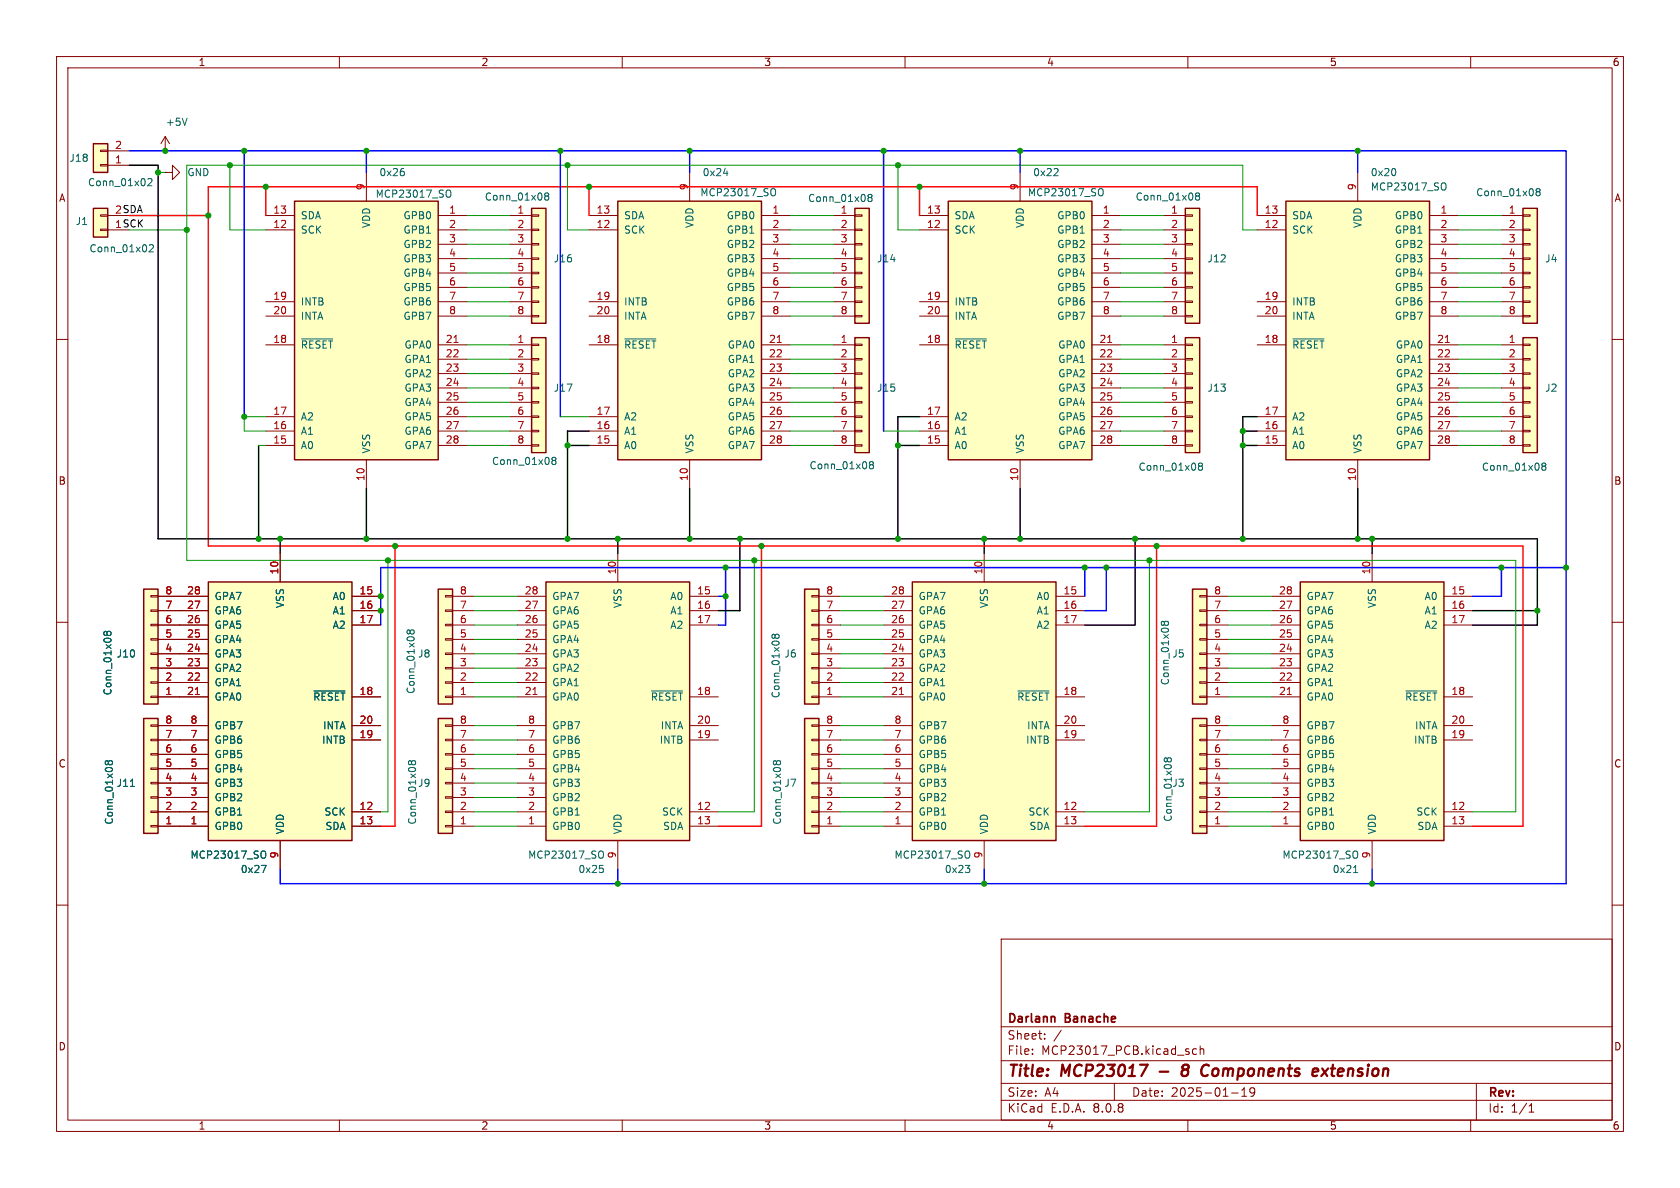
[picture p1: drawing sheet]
<svg xmlns="http://www.w3.org/2000/svg" width="297mm" height="210mm" viewBox="0 0 297 210" stroke-linecap="round" stroke-linejoin="round" font-family="sans-serif">
<defs><g id="words">
<g font-size="2.8" fill="#840000">
<text x="178" y="190.9">Title:</text>
<text x="187.7" y="190.9">MCP23017</text>
<text x="210.6" y="190.9">8</text>
<text x="214.8" y="190.9">Components</text>
<text x="235.3" y="190.9">extension</text>
</g>
<g font-size="2.1" fill="#840000">
<text x="178" y="184">Sheet:</text>
<text x="178" y="181.2">Darlann</text>
<text x="188.4" y="181.2">Banache</text>
<text x="178" y="186.7">File:</text>
<text x="184.1" y="186.7">MCP23017_PCB.kicad_sch</text>
<text x="178" y="196.9">KiCad</text>
<text x="178" y="194.1">Size:</text>
<text x="184.7" y="194.1">A4</text>
<text x="185.7" y="196.9">E.D.A.</text>
<text x="193.3" y="196.9">8.0.8</text>
<text x="200" y="194.1">Date:</text>
<text x="207" y="194.1">2025-01-19</text>
<text x="263" y="194.3">Rev:</text>
<text x="263" y="196.9">Id:</text>
<text x="267.1" y="196.9">1/1</text>
</g>
<g font-size="1.8" fill="#840000">
<text x="35" y="11.9">1</text>
<text x="85" y="11.9">2</text>
<text x="135" y="11.9">3</text>
<text x="185" y="11.9">4</text>
<text x="235" y="11.9">5</text>
<text x="285" y="11.9">6</text>
<text x="10.3" y="35.9">A</text>
<text x="285.3" y="35.9">A</text>
<text x="10.3" y="85.9">B</text>
<text x="285.3" y="85.9">B</text>
<text x="10.3" y="135.9">C</text>
<text x="285.3" y="135.9">C</text>
<text x="10.3" y="185.9">D</text>
<text x="285.3" y="185.9">D</text>
<text x="35" y="199.9">1</text>
<text x="85" y="199.9">2</text>
<text x="135" y="199.9">3</text>
<text x="185" y="199.9">4</text>
<text x="235" y="199.9">5</text>
<text x="285" y="199.9">6</text>
</g>
<g font-size="1.8" fill="#006464">
<text x="29.2" y="22.5">+5V</text>
<text x="12.2" y="28.8">J18</text>
<text x="15.5" y="33.1">Conn_01x02</text>
<text x="33" y="31.3">GND</text>
<text x="66.3" y="35.2">MCP23017_SO</text>
<text x="67" y="31.3">0x26</text>
<text x="85.6" y="35.7">Conn_01x08</text>
<text x="123.7" y="34.9">MCP23017_SO</text>
<text x="124.1" y="31.3">0x24</text>
<text x="142.8" y="35.9">Conn_01x08</text>
<text x="181.6" y="34.9">MCP23017_SO</text>
<text x="182.5" y="31.3">0x22</text>
<text x="200.7" y="35.7">Conn_01x08</text>
<text x="242.2" y="33.9">MCP23017_SO</text>
<text x="242.2" y="31.3">0x20</text>
<text x="260.9" y="34.9">Conn_01x08</text>
<text x="13.3" y="40">J1</text>
<text x="53.1" y="41.5">SCK</text>
<text x="53.1" y="39">SDA</text>
<text x="65.6" y="40.4" transform="rotate(-90 65.6 40.4)">VDD</text>
<text x="71.2" y="39">GPB0</text>
<text x="71.2" y="41.5">GPB1</text>
<text x="110.2" y="41.5">SCK</text>
<text x="110.2" y="39">SDA</text>
<text x="122.8" y="40.4" transform="rotate(-90 122.8 40.4)">VDD</text>
<text x="128.4" y="39">GPB0</text>
<text x="128.4" y="41.5">GPB1</text>
<text x="168.7" y="41.5">SCK</text>
<text x="168.7" y="39">SDA</text>
<text x="181.2" y="40.4" transform="rotate(-90 181.2 40.4)">VDD</text>
<text x="186.8" y="39">GPB0</text>
<text x="186.8" y="41.5">GPB1</text>
<text x="228.3" y="41.5">SCK</text>
<text x="228.3" y="39">SDA</text>
<text x="240.9" y="40.4" transform="rotate(-90 240.9 40.4)">VDD</text>
<text x="246.5" y="39">GPB0</text>
<text x="246.5" y="41.5">GPB1</text>
<text x="15.7" y="44.8">Conn_01x02</text>
<text x="71.2" y="44">GPB2</text>
<text x="71.2" y="46.6">GPB3</text>
<text x="97.8" y="46.6">J16</text>
<text x="128.4" y="44">GPB2</text>
<text x="128.4" y="46.6">GPB3</text>
<text x="154.9" y="46.6">J14</text>
<text x="186.8" y="44">GPB2</text>
<text x="186.8" y="46.6">GPB3</text>
<text x="213.4" y="46.6">J12</text>
<text x="246.5" y="44">GPB2</text>
<text x="246.5" y="46.6">GPB3</text>
<text x="273.1" y="46.6">J4</text>
<text x="71.2" y="49.1">GPB4</text>
<text x="71.2" y="51.7">GPB5</text>
<text x="128.4" y="49.1">GPB4</text>
<text x="128.4" y="51.7">GPB5</text>
<text x="186.8" y="49.1">GPB4</text>
<text x="186.8" y="51.7">GPB5</text>
<text x="246.5" y="49.1">GPB4</text>
<text x="246.5" y="51.7">GPB5</text>
<text x="53.1" y="54.2">INTB</text>
<text x="53.1" y="56.7">INTA</text>
<text x="71.2" y="54.2">GPB6</text>
<text x="71.2" y="56.7">GPB7</text>
<text x="110.2" y="54.2">INTB</text>
<text x="110.2" y="56.7">INTA</text>
<text x="128.4" y="54.2">GPB6</text>
<text x="128.4" y="56.7">GPB7</text>
<text x="168.7" y="54.2">INTB</text>
<text x="168.7" y="56.7">INTA</text>
<text x="186.8" y="54.2">GPB6</text>
<text x="186.8" y="56.7">GPB7</text>
<text x="228.3" y="54.2">INTB</text>
<text x="228.3" y="56.7">INTA</text>
<text x="246.5" y="54.2">GPB6</text>
<text x="246.5" y="56.7">GPB7</text>
<text x="53.1" y="61.8">~{RESET}</text>
<text x="71.4" y="61.8">GPA0</text>
<text x="71.4" y="64.4">GPA1</text>
<text x="110.2" y="61.8">~{RESET}</text>
<text x="128.6" y="61.8">GPA0</text>
<text x="128.6" y="64.4">GPA1</text>
<text x="168.7" y="61.8">~{RESET}</text>
<text x="187" y="61.8">GPA0</text>
<text x="187" y="64.4">GPA1</text>
<text x="228.3" y="61.8">~{RESET}</text>
<text x="246.7" y="61.8">GPA0</text>
<text x="246.7" y="64.4">GPA1</text>
<text x="71.4" y="66.9">GPA2</text>
<text x="71.4" y="69.4">GPA3</text>
<text x="71.4" y="72">GPA4</text>
<text x="97.8" y="69.4">J17</text>
<text x="128.6" y="66.9">GPA2</text>
<text x="128.6" y="69.4">GPA3</text>
<text x="128.6" y="72">GPA4</text>
<text x="154.9" y="69.4">J15</text>
<text x="187" y="66.9">GPA2</text>
<text x="187" y="69.4">GPA3</text>
<text x="187" y="72">GPA4</text>
<text x="213.4" y="69.4">J13</text>
<text x="246.7" y="66.9">GPA2</text>
<text x="246.7" y="69.4">GPA3</text>
<text x="246.7" y="72">GPA4</text>
<text x="273.1" y="69.4">J2</text>
<text x="53.1" y="77.1">A1</text>
<text x="53.1" y="74.5">A2</text>
<text x="71.4" y="74.5">GPA5</text>
<text x="71.4" y="77.1">GPA6</text>
<text x="110.2" y="77.1">A1</text>
<text x="110.2" y="74.5">A2</text>
<text x="128.6" y="74.5">GPA5</text>
<text x="128.6" y="77.1">GPA6</text>
<text x="168.7" y="77.1">A1</text>
<text x="168.7" y="74.5">A2</text>
<text x="187" y="74.5">GPA5</text>
<text x="187" y="77.1">GPA6</text>
<text x="228.3" y="77.1">A1</text>
<text x="228.3" y="74.5">A2</text>
<text x="246.7" y="74.5">GPA5</text>
<text x="246.7" y="77.1">GPA6</text>
<text x="53.1" y="79.6">A0</text>
<text x="65.6" y="80.3" transform="rotate(-90 65.6 80.3)">VSS</text>
<text x="71.4" y="79.6">GPA7</text>
<text x="86.9" y="82.4">Conn_01x08</text>
<text x="110.2" y="79.6">A0</text>
<text x="122.8" y="80.3" transform="rotate(-90 122.8 80.3)">VSS</text>
<text x="128.6" y="79.6">GPA7</text>
<text x="143" y="83.2">Conn_01x08</text>
<text x="168.7" y="79.6">A0</text>
<text x="181.2" y="80.3" transform="rotate(-90 181.2 80.3)">VSS</text>
<text x="187" y="79.6">GPA7</text>
<text x="201.2" y="83.4">Conn_01x08</text>
<text x="228.3" y="79.6">A0</text>
<text x="240.9" y="80.3" transform="rotate(-90 240.9 80.3)">VSS</text>
<text x="246.7" y="79.6">GPA7</text>
<text x="261.9" y="83.4">Conn_01x08</text>
<text x="37.8" y="106.3">GPA7</text>
<text x="50.4" y="107.6" transform="rotate(-90 50.4 107.6)">VSS</text>
<text x="58.7" y="106.3">A0</text>
<text x="97.5" y="106.3">GPA7</text>
<text x="110.1" y="107.6" transform="rotate(-90 110.1 107.6)">VSS</text>
<text x="118.4" y="106.3">A0</text>
<text x="162.3" y="106.3">GPA7</text>
<text x="174.9" y="107.6" transform="rotate(-90 174.9 107.6)">VSS</text>
<text x="183.2" y="106.3">A0</text>
<text x="230.9" y="106.3">GPA7</text>
<text x="243.4" y="107.6" transform="rotate(-90 243.4 107.6)">VSS</text>
<text x="251.8" y="106.3">A0</text>
<text x="37.8" y="113.9">GPA4</text>
<text x="37.8" y="111.4">GPA5</text>
<text x="37.8" y="108.8">GPA6</text>
<text x="58.7" y="108.8">A1</text>
<text x="58.7" y="111.4">A2</text>
<text x="97.5" y="113.9">GPA4</text>
<text x="97.5" y="111.4">GPA5</text>
<text x="97.5" y="108.8">GPA6</text>
<text x="118.4" y="108.8">A1</text>
<text x="118.4" y="111.4">A2</text>
<text x="162.3" y="113.9">GPA4</text>
<text x="162.3" y="111.4">GPA5</text>
<text x="162.3" y="108.8">GPA6</text>
<text x="183.2" y="108.8">A1</text>
<text x="183.2" y="111.4">A2</text>
<text x="230.9" y="113.9">GPA4</text>
<text x="230.9" y="111.4">GPA5</text>
<text x="230.9" y="108.8">GPA6</text>
<text x="251.8" y="108.8">A1</text>
<text x="251.8" y="111.4">A2</text>
<text x="20.5" y="116.4">J10</text>
<text x="37.8" y="119">GPA2</text>
<text x="37.8" y="116.4">GPA3</text>
<text x="73.8" y="116.4">J8</text>
<text x="97.5" y="119">GPA2</text>
<text x="97.5" y="116.4">GPA3</text>
<text x="138.6" y="116.4">J6</text>
<text x="162.3" y="119">GPA2</text>
<text x="162.3" y="116.4">GPA3</text>
<text x="207.2" y="116.4">J5</text>
<text x="230.9" y="119">GPA2</text>
<text x="230.9" y="116.4">GPA3</text>
<text x="19.9" y="123" transform="rotate(-90 19.9 123)">Conn_01x08</text>
<text x="37.8" y="124.1">GPA0</text>
<text x="37.8" y="121.5">GPA1</text>
<text x="55.3" y="124.1">~{RESET}</text>
<text x="73.5" y="122.8" transform="rotate(-90 73.5 122.8)">Conn_01x08</text>
<text x="97.5" y="124.1">GPA0</text>
<text x="97.5" y="121.5">GPA1</text>
<text x="115" y="124.1">~{RESET}</text>
<text x="138" y="123.5" transform="rotate(-90 138 123.5)">Conn_01x08</text>
<text x="162.3" y="124.1">GPA0</text>
<text x="162.3" y="121.5">GPA1</text>
<text x="179.7" y="124.1">~{RESET}</text>
<text x="206.9" y="121.2" transform="rotate(-90 206.9 121.2)">Conn_01x08</text>
<text x="230.9" y="124.1">GPA0</text>
<text x="230.9" y="121.5">GPA1</text>
<text x="248.3" y="124.1">~{RESET}</text>
<text x="37.8" y="131.7">GPB6</text>
<text x="37.8" y="129.1">GPB7</text>
<text x="56.8" y="131.7">INTB</text>
<text x="57" y="129.1">INTA</text>
<text x="97.5" y="131.7">GPB6</text>
<text x="97.5" y="129.1">GPB7</text>
<text x="116.5" y="131.7">INTB</text>
<text x="116.7" y="129.1">INTA</text>
<text x="162.3" y="131.7">GPB6</text>
<text x="162.3" y="129.1">GPB7</text>
<text x="181.3" y="131.7">INTB</text>
<text x="181.5" y="129.1">INTA</text>
<text x="230.9" y="131.7">GPB6</text>
<text x="230.9" y="129.1">GPB7</text>
<text x="249.9" y="131.7">INTB</text>
<text x="250.1" y="129.1">INTA</text>
<text x="37.8" y="136.8">GPB4</text>
<text x="37.8" y="134.2">GPB5</text>
<text x="97.5" y="136.8">GPB4</text>
<text x="97.5" y="134.2">GPB5</text>
<text x="162.3" y="136.8">GPB4</text>
<text x="162.3" y="134.2">GPB5</text>
<text x="230.9" y="136.8">GPB4</text>
<text x="230.9" y="134.2">GPB5</text>
<text x="20.5" y="139.3">J11</text>
<text x="37.8" y="141.8">GPB2</text>
<text x="37.8" y="139.3">GPB3</text>
<text x="73.8" y="139.3">J9</text>
<text x="97.5" y="141.8">GPB2</text>
<text x="97.5" y="139.3">GPB3</text>
<text x="138.6" y="139.3">J7</text>
<text x="162.3" y="141.8">GPB2</text>
<text x="162.3" y="139.3">GPB3</text>
<text x="207.2" y="139.3">J3</text>
<text x="230.9" y="141.8">GPB2</text>
<text x="230.9" y="139.3">GPB3</text>
<text x="20.2" y="145.9" transform="rotate(-90 20.2 145.9)">Conn_01x08</text>
<text x="37.8" y="146.9">GPB0</text>
<text x="37.8" y="144.4">GPB1</text>
<text x="50.4" y="147.6" transform="rotate(-90 50.4 147.6)">VDD</text>
<text x="57.3" y="144.4">SCK</text>
<text x="57.4" y="146.9">SDA</text>
<text x="73.8" y="145.9" transform="rotate(-90 73.8 145.9)">Conn_01x08</text>
<text x="97.5" y="146.9">GPB0</text>
<text x="97.5" y="144.4">GPB1</text>
<text x="110.1" y="147.6" transform="rotate(-90 110.1 147.6)">VDD</text>
<text x="117" y="144.4">SCK</text>
<text x="117.1" y="146.9">SDA</text>
<text x="138.3" y="145.9" transform="rotate(-90 138.3 145.9)">Conn_01x08</text>
<text x="162.3" y="146.9">GPB0</text>
<text x="162.3" y="144.4">GPB1</text>
<text x="174.9" y="147.6" transform="rotate(-90 174.9 147.6)">VDD</text>
<text x="181.7" y="144.4">SCK</text>
<text x="181.9" y="146.9">SDA</text>
<text x="207.4" y="145.4" transform="rotate(-90 207.4 145.4)">Conn_01x08</text>
<text x="230.9" y="146.9">GPB0</text>
<text x="230.9" y="144.4">GPB1</text>
<text x="243.4" y="147.6" transform="rotate(-90 243.4 147.6)">VDD</text>
<text x="250.3" y="144.4">SCK</text>
<text x="250.5" y="146.9">SDA</text>
<text x="33.6" y="152">MCP23017_SO</text>
<text x="42.5" y="154.5">0x27</text>
<text x="93.3" y="152">MCP23017_SO</text>
<text x="102.2" y="154.5">0x25</text>
<text x="158" y="152">MCP23017_SO</text>
<text x="166.9" y="154.5">0x23</text>
<text x="226.6" y="152">MCP23017_SO</text>
<text x="235.5" y="154.5">0x21</text>
</g>
<g font-size="1.8" fill="#a90000">
<text x="20.2" y="29">1</text>
<text x="20.2" y="26.4">2</text>
<text x="64.5" y="33.7" transform="rotate(-90 64.5 33.7)">9</text>
<text x="121.7" y="33.7" transform="rotate(-90 121.7 33.7)">9</text>
<text x="180.1" y="33.7" transform="rotate(-90 180.1 33.7)">9</text>
<text x="239.8" y="33.7" transform="rotate(-90 239.8 33.7)">9</text>
<text x="48.2" y="40.4">12</text>
<text x="48.2" y="37.8">13</text>
<text x="79.3" y="37.8">1</text>
<text x="79.3" y="40.4">2</text>
<text x="91.4" y="37.8">1</text>
<text x="91.4" y="40.4">2</text>
<text x="105.4" y="40.4">12</text>
<text x="105.4" y="37.8">13</text>
<text x="136.5" y="37.8">1</text>
<text x="136.5" y="40.4">2</text>
<text x="148.5" y="37.8">1</text>
<text x="148.5" y="40.4">2</text>
<text x="163.8" y="40.4">12</text>
<text x="163.8" y="37.8">13</text>
<text x="194.9" y="37.8">1</text>
<text x="194.9" y="40.4">2</text>
<text x="206.9" y="37.8">1</text>
<text x="206.9" y="40.4">2</text>
<text x="223.5" y="40.4">12</text>
<text x="223.5" y="37.8">13</text>
<text x="254.6" y="37.8">1</text>
<text x="254.6" y="40.4">2</text>
<text x="266.6" y="37.8">1</text>
<text x="266.6" y="40.4">2</text>
<text x="79.3" y="42.9">3</text>
<text x="79.3" y="45.5">4</text>
<text x="91.4" y="42.9">3</text>
<text x="91.4" y="45.5">4</text>
<text x="136.5" y="42.9">3</text>
<text x="136.5" y="45.5">4</text>
<text x="148.5" y="42.9">3</text>
<text x="148.5" y="45.5">4</text>
<text x="194.9" y="42.9">3</text>
<text x="194.9" y="45.5">4</text>
<text x="206.9" y="42.9">3</text>
<text x="206.9" y="45.5">4</text>
<text x="254.6" y="42.9">3</text>
<text x="254.6" y="45.5">4</text>
<text x="266.6" y="42.9">3</text>
<text x="266.6" y="45.5">4</text>
<text x="48.2" y="53.1">19</text>
<text x="79.3" y="48">5</text>
<text x="79.3" y="50.5">6</text>
<text x="79.3" y="53.1">7</text>
<text x="91.4" y="48">5</text>
<text x="91.4" y="50.5">6</text>
<text x="91.4" y="53.1">7</text>
<text x="105.4" y="53.1">19</text>
<text x="136.5" y="48">5</text>
<text x="136.5" y="50.5">6</text>
<text x="136.5" y="53.1">7</text>
<text x="148.5" y="48">5</text>
<text x="148.5" y="50.5">6</text>
<text x="148.5" y="53.1">7</text>
<text x="163.8" y="53.1">19</text>
<text x="194.9" y="48">5</text>
<text x="194.9" y="50.5">6</text>
<text x="194.9" y="53.1">7</text>
<text x="206.9" y="48">5</text>
<text x="206.9" y="50.5">6</text>
<text x="206.9" y="53.1">7</text>
<text x="223.5" y="53.1">19</text>
<text x="254.6" y="48">5</text>
<text x="254.6" y="50.5">6</text>
<text x="254.6" y="53.1">7</text>
<text x="266.6" y="48">5</text>
<text x="266.6" y="50.5">6</text>
<text x="266.6" y="53.1">7</text>
<text x="48.2" y="55.6">20</text>
<text x="79.3" y="55.6">8</text>
<text x="91.4" y="55.6">8</text>
<text x="105.4" y="55.6">20</text>
<text x="136.5" y="55.6">8</text>
<text x="148.5" y="55.6">8</text>
<text x="163.8" y="55.6">20</text>
<text x="194.9" y="55.6">8</text>
<text x="206.9" y="55.6">8</text>
<text x="223.5" y="55.6">20</text>
<text x="254.6" y="55.6">8</text>
<text x="266.6" y="55.6">8</text>
<text x="48.2" y="60.7">18</text>
<text x="78.7" y="60.7">21</text>
<text x="78.7" y="63.2">22</text>
<text x="78.7" y="65.8">23</text>
<text x="91.4" y="60.7">1</text>
<text x="91.4" y="63.2">2</text>
<text x="91.4" y="65.8">3</text>
<text x="105.4" y="60.7">18</text>
<text x="135.8" y="60.7">21</text>
<text x="135.8" y="63.2">22</text>
<text x="135.8" y="65.8">23</text>
<text x="148.5" y="60.7">1</text>
<text x="148.5" y="63.2">2</text>
<text x="148.5" y="65.8">3</text>
<text x="163.8" y="60.7">18</text>
<text x="194.3" y="60.7">21</text>
<text x="194.3" y="63.2">22</text>
<text x="194.3" y="65.8">23</text>
<text x="206.9" y="60.7">1</text>
<text x="206.9" y="63.2">2</text>
<text x="206.9" y="65.8">3</text>
<text x="223.5" y="60.7">18</text>
<text x="254" y="60.7">21</text>
<text x="254" y="63.2">22</text>
<text x="254" y="65.8">23</text>
<text x="266.6" y="60.7">1</text>
<text x="266.6" y="63.2">2</text>
<text x="266.6" y="65.8">3</text>
<text x="78.7" y="68.3">24</text>
<text x="78.7" y="70.9">25</text>
<text x="91.4" y="68.3">4</text>
<text x="91.4" y="70.9">5</text>
<text x="135.8" y="68.3">24</text>
<text x="135.8" y="70.9">25</text>
<text x="148.5" y="68.3">4</text>
<text x="148.5" y="70.9">5</text>
<text x="194.3" y="68.3">24</text>
<text x="194.3" y="70.9">25</text>
<text x="206.9" y="68.3">4</text>
<text x="206.9" y="70.9">5</text>
<text x="254" y="68.3">24</text>
<text x="254" y="70.9">25</text>
<text x="266.6" y="68.3">4</text>
<text x="266.6" y="70.9">5</text>
<text x="48.2" y="75.9">16</text>
<text x="48.2" y="73.4">17</text>
<text x="78.7" y="73.4">26</text>
<text x="78.7" y="75.9">27</text>
<text x="91.4" y="73.4">6</text>
<text x="91.4" y="75.9">7</text>
<text x="105.4" y="75.9">16</text>
<text x="105.4" y="73.4">17</text>
<text x="135.8" y="73.4">26</text>
<text x="135.8" y="75.9">27</text>
<text x="148.5" y="73.4">6</text>
<text x="148.5" y="75.9">7</text>
<text x="163.8" y="75.9">16</text>
<text x="163.8" y="73.4">17</text>
<text x="194.3" y="73.4">26</text>
<text x="194.3" y="75.9">27</text>
<text x="206.9" y="73.4">6</text>
<text x="206.9" y="75.9">7</text>
<text x="223.5" y="75.9">16</text>
<text x="223.5" y="73.4">17</text>
<text x="254" y="73.4">26</text>
<text x="254" y="75.9">27</text>
<text x="266.6" y="73.4">6</text>
<text x="266.6" y="75.9">7</text>
<text x="48.2" y="78.5">15</text>
<text x="78.7" y="78.5">28</text>
<text x="91.4" y="78.5">8</text>
<text x="105.4" y="78.5">15</text>
<text x="135.8" y="78.5">28</text>
<text x="148.5" y="78.5">8</text>
<text x="163.8" y="78.5">15</text>
<text x="194.3" y="78.5">28</text>
<text x="206.9" y="78.5">8</text>
<text x="223.5" y="78.5">15</text>
<text x="254" y="78.5">28</text>
<text x="266.6" y="78.5">8</text>
<text x="64.5" y="85.1" transform="rotate(-90 64.5 85.1)">10</text>
<text x="121.7" y="85.1" transform="rotate(-90 121.7 85.1)">10</text>
<text x="180.1" y="85.1" transform="rotate(-90 180.1 85.1)">10</text>
<text x="239.8" y="85.1" transform="rotate(-90 239.8 85.1)">10</text>
<text x="49.3" y="101.6" transform="rotate(-90 49.3 101.6)">10</text>
<text x="109" y="101.6" transform="rotate(-90 109 101.6)">10</text>
<text x="173.7" y="101.6" transform="rotate(-90 173.7 101.6)">10</text>
<text x="242.3" y="101.6" transform="rotate(-90 242.3 101.6)">10</text>
<text x="29.1" y="107.7">7</text>
<text x="29.1" y="105.2">8</text>
<text x="33" y="107.7">27</text>
<text x="33" y="105.2">28</text>
<text x="63.5" y="105.2">15</text>
<text x="63.5" y="107.7">16</text>
<text x="81.2" y="107.7">7</text>
<text x="81.2" y="105.2">8</text>
<text x="92.7" y="107.7">27</text>
<text x="92.7" y="105.2">28</text>
<text x="123.1" y="105.2">15</text>
<text x="123.1" y="107.7">16</text>
<text x="146" y="107.7">7</text>
<text x="146" y="105.2">8</text>
<text x="157.4" y="107.7">27</text>
<text x="157.4" y="105.2">28</text>
<text x="187.9" y="105.2">15</text>
<text x="187.9" y="107.7">16</text>
<text x="214.6" y="107.7">7</text>
<text x="214.6" y="105.2">8</text>
<text x="226" y="107.7">27</text>
<text x="226" y="105.2">28</text>
<text x="256.5" y="105.2">15</text>
<text x="256.5" y="107.7">16</text>
<text x="29.1" y="112.8">5</text>
<text x="29.1" y="110.2">6</text>
<text x="33" y="112.8">25</text>
<text x="33" y="110.2">26</text>
<text x="63.5" y="110.2">17</text>
<text x="81.2" y="112.8">5</text>
<text x="81.2" y="110.2">6</text>
<text x="92.7" y="112.8">25</text>
<text x="92.7" y="110.2">26</text>
<text x="123.1" y="110.2">17</text>
<text x="146" y="112.8">5</text>
<text x="146" y="110.2">6</text>
<text x="157.4" y="112.8">25</text>
<text x="157.4" y="110.2">26</text>
<text x="187.9" y="110.2">17</text>
<text x="214.6" y="112.8">5</text>
<text x="214.6" y="110.2">6</text>
<text x="226" y="112.8">25</text>
<text x="226" y="110.2">26</text>
<text x="256.5" y="110.2">17</text>
<text x="29.1" y="117.9">3</text>
<text x="29.1" y="115.3">4</text>
<text x="33" y="117.9">23</text>
<text x="33" y="115.3">24</text>
<text x="81.2" y="117.9">3</text>
<text x="81.2" y="115.3">4</text>
<text x="92.7" y="117.9">23</text>
<text x="92.7" y="115.3">24</text>
<text x="146" y="117.9">3</text>
<text x="146" y="115.3">4</text>
<text x="157.4" y="117.9">23</text>
<text x="157.4" y="115.3">24</text>
<text x="214.6" y="117.9">3</text>
<text x="214.6" y="115.3">4</text>
<text x="226" y="117.9">23</text>
<text x="226" y="115.3">24</text>
<text x="29.1" y="122.9">1</text>
<text x="29.1" y="120.4">2</text>
<text x="33" y="122.9">21</text>
<text x="33" y="120.4">22</text>
<text x="63.5" y="122.9">18</text>
<text x="81.2" y="122.9">1</text>
<text x="81.2" y="120.4">2</text>
<text x="92.7" y="122.9">21</text>
<text x="92.7" y="120.4">22</text>
<text x="123.1" y="122.9">18</text>
<text x="146" y="122.9">1</text>
<text x="146" y="120.4">2</text>
<text x="157.4" y="122.9">21</text>
<text x="157.4" y="120.4">22</text>
<text x="187.9" y="122.9">18</text>
<text x="214.6" y="122.9">1</text>
<text x="214.6" y="120.4">2</text>
<text x="226" y="122.9">21</text>
<text x="226" y="120.4">22</text>
<text x="256.5" y="122.9">18</text>
<text x="29.1" y="130.6">7</text>
<text x="29.1" y="128">8</text>
<text x="33.6" y="130.6">7</text>
<text x="33.6" y="128">8</text>
<text x="63.5" y="130.6">19</text>
<text x="63.5" y="128">20</text>
<text x="81.2" y="130.6">7</text>
<text x="81.2" y="128">8</text>
<text x="93.3" y="130.6">7</text>
<text x="93.3" y="128">8</text>
<text x="123.1" y="130.6">19</text>
<text x="123.1" y="128">20</text>
<text x="146" y="130.6">7</text>
<text x="146" y="128">8</text>
<text x="158" y="130.6">7</text>
<text x="158" y="128">8</text>
<text x="187.9" y="130.6">19</text>
<text x="187.9" y="128">20</text>
<text x="214.6" y="130.6">7</text>
<text x="214.6" y="128">8</text>
<text x="226.6" y="130.6">7</text>
<text x="226.6" y="128">8</text>
<text x="256.5" y="130.6">19</text>
<text x="256.5" y="128">20</text>
<text x="29.1" y="135.6">5</text>
<text x="29.1" y="133.1">6</text>
<text x="33.6" y="135.6">5</text>
<text x="33.6" y="133.1">6</text>
<text x="81.2" y="135.6">5</text>
<text x="81.2" y="133.1">6</text>
<text x="93.3" y="135.6">5</text>
<text x="93.3" y="133.1">6</text>
<text x="146" y="135.6">5</text>
<text x="146" y="133.1">6</text>
<text x="158" y="135.6">5</text>
<text x="158" y="133.1">6</text>
<text x="214.6" y="135.6">5</text>
<text x="214.6" y="133.1">6</text>
<text x="226.6" y="135.6">5</text>
<text x="226.6" y="133.1">6</text>
<text x="29.1" y="143.3">2</text>
<text x="29.1" y="140.7">3</text>
<text x="29.1" y="138.2">4</text>
<text x="33.6" y="143.3">2</text>
<text x="33.6" y="140.7">3</text>
<text x="33.6" y="138.2">4</text>
<text x="63.5" y="143.3">12</text>
<text x="81.2" y="143.3">2</text>
<text x="81.2" y="140.7">3</text>
<text x="81.2" y="138.2">4</text>
<text x="93.3" y="143.3">2</text>
<text x="93.3" y="140.7">3</text>
<text x="93.3" y="138.2">4</text>
<text x="123.1" y="143.3">12</text>
<text x="146" y="143.3">2</text>
<text x="146" y="140.7">3</text>
<text x="146" y="138.2">4</text>
<text x="158" y="143.3">2</text>
<text x="158" y="140.7">3</text>
<text x="158" y="138.2">4</text>
<text x="187.9" y="143.3">12</text>
<text x="214.6" y="143.3">2</text>
<text x="214.6" y="140.7">3</text>
<text x="214.6" y="138.2">4</text>
<text x="226.6" y="143.3">2</text>
<text x="226.6" y="140.7">3</text>
<text x="226.6" y="138.2">4</text>
<text x="256.5" y="143.3">12</text>
<text x="29.1" y="145.8">1</text>
<text x="33.6" y="145.8">1</text>
<text x="63.5" y="145.8">13</text>
<text x="81.2" y="145.8">1</text>
<text x="93.3" y="145.8">1</text>
<text x="123.1" y="145.8">13</text>
<text x="146" y="145.8">1</text>
<text x="158" y="145.8">1</text>
<text x="187.9" y="145.8">13</text>
<text x="214.6" y="145.8">1</text>
<text x="226.6" y="145.8">1</text>
<text x="256.5" y="145.8">13</text>
<text x="49.3" y="151.8" transform="rotate(-90 49.3 151.8)">9</text>
<text x="109" y="151.8" transform="rotate(-90 109 151.8)">9</text>
<text x="173.7" y="151.8" transform="rotate(-90 173.7 151.8)">9</text>
<text x="242.3" y="151.8" transform="rotate(-90 242.3 151.8)">9</text>
</g>
<g font-size="1.8" fill="#0f0f0f">
<text x="20.2" y="40.4">1 SCK</text>
<text x="20.2" y="37.8">2 SDA</text>
</g>
</g></defs>
<g fill="none" stroke="#840000" stroke-width=".18">
<path d="M10 10h277v190h-277zM12 12h273v186h-273zM60 10v2M110 10v2M160 10v2M210 10v2M260 10v2M10 60h2M285 60h2M10 110h2M285 110h2M10 160h2"/>
<path d="M177 166h108v32h-108zM285 160h2M60 198v2M110 198v2M160 198v2M177 194.5h108M177 191.5h108M177 187.5h108M177 181.5h108M182.5 186.3v.1M182.5 185.5v.1M184.7 183.6v.1"/>
<path d="M184.7 182.8v.1M187.6 182.1l-1.3 2M197 191.5v3M210 198v2M211.5 185.5l-.4-.1-.3 .3v.4l.2 .2h.5M212.2 185.5l.2-.1 .3 .1 .1 .9M212.2 184.9v1.5M217.7 193.2h1.2M219.5 193.8h.9M219.5 192.7l.5-.4v1.5M221 192.4v.5l.1 .3h.4l.3-.3M221.7 192.4a.99 .99 0 0 1-.3 1.4h-.3"/>
<path d="M260 198v2M261 191.5v6.5M270.3 196.6h.9M270.3 195.5l.4-.4v1.5"/>
</g>
<path d="M205 189.4h1.5M209.3 189.1a.65 .65 0 0 0-.3 1 .66 .66 0 0 0 .9-.1M209.3 189.1h.4M209.7 189.1l.2 .1M209.8 188.2a.66 .66 0 0 0-.8 .4l.1 .3 .2 .2M209.9 189l-.2 .1M213.2 188.2l.5 .2M213.5 190l-.4 .2M232.8 188.9l.2 .1v.4l-.9 .1M233.8 188.9l.8 1.3M234.8 188.9l-1.2 1.3" fill="none" stroke="#840000" stroke-width=".4"/>
<path d="M186.3 179.7l.2 .2v.8" fill="none" stroke="#840000" stroke-width=".3"/>
<path d="M209.5 36.8h2.6v20.4h-2.6z" fill="#ffffc2"/>
<g fill="none" stroke="#840000" stroke-width=".18">
<path d="M205.7 38.1h3.8M209.5 38h1.3v.2h-1.3zM205.7 40.6h3.8M205.7 43.2h3.8M205.7 45.7h3.8M205.7 48.3h3.8M205.7 50.8h3.8M205.7 53.3h3.8M205.7 55.9h3.8M209.5 55.8h1.3v.2h-1.3zM209.5 53.2h1.3v.3h-1.3zM209.5 50.7h1.3v.2h-1.3z"/>
<path d="M209.5 48.1h1.3v.3h-1.3zM209.5 45.6h1.3v.2h-1.3zM209.5 43.1h1.3v.2h-1.3zM209.5 40.5h1.3v.3h-1.3z"/>
</g>
<path d="M209.5 36.8h2.6v20.4h-2.6z" fill="none" stroke="#840000" stroke-width=".25"/>
<path d="M211.6 34.7l-.2-.3 .2-.3h.2l.3 .2-.3 .4M211.6 34.7l-.2 .2v.4l.2 .1 .4-.1 .1-.2v-.2l-.3-.2M211.6 34.7h.2" fill="none" stroke="#006464" stroke-width=".18"/>
<path d="M209.5 59.7h2.6v20.3h-2.6z" fill="#ffffc2"/>
<g fill="none" stroke="#840000" stroke-width=".18">
<path d="M205.7 61h3.8M205.7 63.5h3.8M205.7 66h3.8M205.7 68.6h3.8M205.7 71.1h3.8M205.7 73.7h3.8M205.7 76.2h3.8M205.7 78.7h3.8M209.5 78.6h1.3v.3h-1.3zM209.5 76.1h1.3v.2h-1.3zM209.5 73.5h1.3v.3h-1.3zM209.5 71h1.3v.2h-1.3z"/>
<path d="M209.5 68.5h1.3v.2h-1.3zM209.5 65.9h1.3v.3h-1.3zM209.5 63.4h1.3v.2h-1.3zM209.5 60.8h1.3v.3h-1.3z"/>
</g>
<path d="M209.5 59.7h2.6v20.3h-2.6z" fill="none" stroke="#840000" stroke-width=".25"/>
<path d="M212.1 82.4l-.2-.2 .2-.3h.2l.3 .2-.3 .3M212.1 82.4l-.2 .2v.4l.2 .1h.4l.1-.2v-.3l-.3-.2M212.1 82.4h.2" fill="none" stroke="#006464" stroke-width=".18"/>
<path d="M227.3 35.6h25.4v45.7h-25.4z" fill="#ffffc2"/>
<path d="M227.3 35.6h25.4v45.7h-25.4z" fill="none" stroke="#840000" stroke-width=".25"/>
<g fill="none" stroke="#840000" stroke-width=".18">
<path d="M222.2 38.1h5.1M240 30.5v5.1M252.7 38.1h5.1M222.2 40.6h5.1M222.2 53.3h5.1M222.2 55.9h5.1M252.7 40.6h5.1M252.7 53.3h5.1M252.7 55.9h5.1M252.7 43.2h5.1M252.7 45.7h5.1M252.7 48.3h5.1"/>
<path d="M252.7 50.8h5.1M222.2 78.7h5.1M222.2 76.2h5.1M222.2 73.7h5.1M222.2 61h5.1M252.7 78.7h5.1M252.7 76.2h5.1M252.7 73.7h5.1M252.7 61h5.1M252.7 63.5h5.1M252.7 66h5.1M252.7 68.6h5.1"/>
<path d="M252.7 71.1h5.1M240 81.3v5.1"/>
</g>
<path d="M246.6 29.9l.2 .4-.2 .7M255.1 32.3a.43 .43 0 0 1 .5 .5v.4a.43 .43 0 0 1-.5 .4M228.6 59.9h5.5" fill="none" stroke="#006464" stroke-width=".18"/>
<path d="M255.5 60.5h.7" fill="none" stroke="#a90000" stroke-width=".18"/>
<path d="M161.3 102.9h25.4v45.7h-25.4z" fill="#ffffc2"/>
<path d="M161.3 102.9h25.4v45.7h-25.4z" fill="none" stroke="#840000" stroke-width=".25"/>
<g fill="none" stroke="#840000" stroke-width=".18">
<path d="M174 97.8v5.1M156.2 105.4h5.1M156.2 108h5.1M156.2 110.5h5.1M156.2 118.1h5.1M156.2 115.6h5.1M156.2 113h5.1M186.7 105.4h5.1M186.7 108h5.1M186.7 110.5h5.1M156.2 123.2h5.1M156.2 130.8h5.1"/>
<path d="M156.2 128.3h5.1M156.2 120.7h5.1M156.2 138.4h5.1M156.2 135.9h5.1M156.2 133.4h5.1M186.7 123.2h5.1M186.7 130.8h5.1M186.7 128.3h5.1M156.2 146.1h5.1M156.2 143.5h5.1M156.2 141h5.1M174 148.6v5.1"/>
<path d="M186.7 146.1h5.1M186.7 143.5h5.1"/>
</g>
<path d="M180 122.1h5.4M170.7 153h.7l-.4 .5M170.9 150.4a.43 .43 0 0 1 .5 .5v.4a.43 .43 0 0 1-.5 .4M171.2 153.5l.2 .2v.3l-.2 .2" fill="none" stroke="#006464" stroke-width=".18"/>
<path d="M159 122.8h.7" fill="none" stroke="#a90000" stroke-width=".18"/>
<path d="M142.2 127h2.6v20.3h-2.6z" fill="#ffffc2"/>
<g fill="none" stroke="#840000" stroke-width=".18">
<path d="M143.5 128.1h1.3v.3h-1.3zM143.5 130.7h1.3v.2h-1.3zM143.5 133.2h1.3v.3h-1.3zM143.5 135.8h1.3v.2h-1.3zM143.5 138.3h1.3v.3h-1.3zM144.8 138.4h3.8M144.8 135.9h3.8M144.8 133.4h3.8M144.8 130.8h3.8M144.8 128.3h3.8M143.5 140.8h1.3v.3h-1.3zM143.5 143.4h1.3v.2h-1.3z"/>
<path d="M143.5 145.9h1.3v.3h-1.3zM144.8 146.1h3.8M144.8 143.5h3.8M144.8 141h3.8"/>
</g>
<path d="M142.2 127h2.6v20.3h-2.6z" fill="none" stroke="#840000" stroke-width=".25"/>
<path d="M137.3 134.7l-.3-.2-.3 .2v.2l.3 .3 .3-.3M137.3 134.7l.2-.2h.3l.2 .2-.1 .4-.1 .1-.4-.1-.1-.2M137.3 134.7v.2" fill="none" stroke="#006464" stroke-width=".18"/>
<path d="M142.2 104.1h2.6v20.4h-2.6z" fill="#ffffc2"/>
<g fill="none" stroke="#840000" stroke-width=".18">
<path d="M143.5 105.3h1.3v.2h-1.3zM143.5 107.8h1.3v.3h-1.3zM143.5 110.4h1.3v.2h-1.3zM143.5 112.9h1.3v.3h-1.3zM143.5 115.4h1.3v.3h-1.3zM143.5 118h1.3v.2h-1.3zM144.8 118.1h3.8M144.8 115.6h3.8M144.8 113h3.8M144.8 110.5h3.8M144.8 108h3.8M144.8 105.4h3.8"/>
<path d="M143.5 120.5h1.3v.3h-1.3zM143.5 123.1h1.3v.2h-1.3zM144.8 123.2h3.8M144.8 120.7h3.8"/>
</g>
<path d="M142.2 104.1h2.6v20.4h-2.6z" fill="none" stroke="#840000" stroke-width=".25"/>
<path d="M137 112.4l-.2-.3-.3 .3v.2l.2 .2 .3-.2M137 112.4l.3-.3h.2l.2 .3v.3l-.2 .1h-.4l-.1-.2M137 112.4v.2" fill="none" stroke="#006464" stroke-width=".18"/>
<path d="M269.2 36.8h2.6v20.4h-2.6z" fill="#ffffc2"/>
<g fill="none" stroke="#840000" stroke-width=".18">
<path d="M29.2 26.7h.1M29.2 24.1l-.8 1.3M29.2 24.1v2.6M29.2 24.1l.8 1.3M265.4 38.1h3.8M269.2 38h1.3v.2h-1.3zM265.4 40.6h3.8M265.4 43.2h3.8M265.4 45.7h3.8M265.4 48.3h3.8M265.4 50.8h3.8M265.4 53.3h3.8"/>
<path d="M265.4 55.9h3.8M269.2 55.8h1.3v.2h-1.3zM269.2 53.2h1.3v.3h-1.3zM269.2 50.7h1.3v.2h-1.3zM269.2 48.1h1.3v.3h-1.3zM269.2 45.6h1.3v.2h-1.3zM269.2 43.1h1.3v.2h-1.3zM269.2 40.5h1.3v.3h-1.3z"/>
</g>
<path d="M269.2 36.8h2.6v20.4h-2.6z" fill="none" stroke="#840000" stroke-width=".25"/>
<path d="M33.1 20.9l-.5 1.3M271.8 33.9l-.2-.3 .2-.3h.2l.3 .3-.3 .3M271.8 33.9l-.2 .2v.4l.2 .1h.4l.1-.2v-.3l-.3-.2M271.8 33.9h.2" fill="none" stroke="#006464" stroke-width=".18"/>
<path d="M269.2 59.7h2.6v20.3h-2.6z" fill="#ffffc2"/>
<g fill="none" stroke="#840000" stroke-width=".18">
<path d="M265.4 61h3.8M265.4 63.5h3.8M265.4 66h3.8M265.4 68.6h3.8M265.4 71.1h3.8M265.4 73.7h3.8M265.4 76.2h3.8M265.4 78.7h3.8M269.2 78.6h1.3v.3h-1.3zM269.2 76.1h1.3v.2h-1.3zM269.2 73.5h1.3v.3h-1.3zM269.2 71h1.3v.2h-1.3z"/>
<path d="M269.2 68.5h1.3v.2h-1.3zM269.2 65.9h1.3v.3h-1.3zM269.2 63.4h1.3v.2h-1.3zM269.2 60.8h1.3v.3h-1.3z"/>
</g>
<path d="M269.2 59.7h2.6v20.3h-2.6z" fill="none" stroke="#840000" stroke-width=".25"/>
<path d="M272.8 82.4l-.2-.2 .2-.3h.3l.2 .2-.2 .3M272.8 82.4l-.2 .2v.4l.2 .1h.4l.1-.2v-.3l-.2-.2M272.8 82.4h.3" fill="none" stroke="#006464" stroke-width=".18"/>
<path d="M151.1 36.8h2.6v20.4h-2.6z" fill="#ffffc2"/>
<g fill="none" stroke="#840000" stroke-width=".18">
<path d="M147.3 38.1h3.8M151.1 38h1.3v.2h-1.3zM147.3 40.6h3.8M147.3 43.2h3.8M147.3 45.7h3.8M147.3 48.3h3.8M147.3 50.8h3.8M147.3 53.3h3.8M147.3 55.9h3.8M151.1 55.8h1.3v.2h-1.3zM151.1 53.2h1.3v.3h-1.3zM151.1 50.7h1.3v.2h-1.3z"/>
<path d="M151.1 48.1h1.3v.3h-1.3zM151.1 45.6h1.3v.2h-1.3zM151.1 43.1h1.3v.2h-1.3zM151.1 40.5h1.3v.3h-1.3z"/>
</g>
<path d="M151.1 36.8h2.6v20.4h-2.6z" fill="none" stroke="#840000" stroke-width=".25"/>
<path d="M153.7 34.9l-.3-.2 .3-.3h.2l.3 .2-.3 .3M153.7 34.9l-.3 .2 .1 .4 .2 .1h.3l.2-.2v-.3l-.3-.2M153.7 34.9h.2" fill="none" stroke="#006464" stroke-width=".18"/>
<path d="M151.1 59.7h2.6v20.3h-2.6z" fill="#ffffc2"/>
<g fill="none" stroke="#840000" stroke-width=".18">
<path d="M147.3 61h3.8M147.3 63.5h3.8M147.3 66h3.8M147.3 68.6h3.8M147.3 71.1h3.8M147.3 73.7h3.8M147.3 76.2h3.8M147.3 78.7h3.8M151.1 78.6h1.3v.3h-1.3zM151.1 76.1h1.3v.2h-1.3zM151.1 73.5h1.3v.3h-1.3zM151.1 71h1.3v.2h-1.3z"/>
<path d="M151.1 68.5h1.3v.2h-1.3zM151.1 65.9h1.3v.3h-1.3zM151.1 63.4h1.3v.2h-1.3zM151.1 60.8h1.3v.3h-1.3z"/>
</g>
<path d="M151.1 59.7h2.6v20.3h-2.6z" fill="none" stroke="#840000" stroke-width=".25"/>
<path d="M153.9 82.1l-.2-.2 .2-.3h.3l.2 .2-.2 .3M153.9 82.1l-.2 .3 .1 .4 .1 .1 .4-.1 .1-.2v-.2l-.2-.3M153.9 82.1h.3" fill="none" stroke="#006464" stroke-width=".18"/>
<path d="M167.6 35.6h25.4v45.7h-25.4z" fill="#ffffc2"/>
<path d="M167.6 35.6h25.4v45.7h-25.4z" fill="none" stroke="#840000" stroke-width=".25"/>
<g fill="none" stroke="#840000" stroke-width=".18">
<path d="M162.6 38.1h5M180.3 30.5v5.1M193 38.1h5.1M162.6 40.6h5M162.6 53.3h5M162.6 55.9h5M193 40.6h5.1M193 53.3h5.1M193 55.9h5.1M193 43.2h5.1M193 45.7h5.1M193 48.3h5.1"/>
<path d="M193 50.8h5.1M162.6 78.7h5M162.6 76.2h5M162.6 73.7h5M162.6 61h5M193 78.7h5.1M193 76.2h5.1M193 73.7h5.1M193 61h5.1M193 63.5h5.1M193 66h5.1M193 68.6h5.1"/>
<path d="M193 71.1h5.1M180.3 81.3v5.1"/>
</g>
<path d="M186.8 29.8l.3 .2-.1 .3-.7 .8h.8M194.5 33.3a.43 .43 0 0 1 .5 .5v.4a.43 .43 0 0 1-.5 .4M168.9 59.9h5.5" fill="none" stroke="#006464" stroke-width=".18"/>
<path d="M195.8 60.5h.7" fill="none" stroke="#a90000" stroke-width=".18"/>
<path d="M229.9 102.9h25.4v45.7h-25.4z" fill="#ffffc2"/>
<path d="M229.9 102.9h25.4v45.7h-25.4z" fill="none" stroke="#840000" stroke-width=".25"/>
<g fill="none" stroke="#840000" stroke-width=".18">
<path d="M242.6 97.8v5.1M224.8 105.4h5.1M224.8 108h5.1M224.8 110.5h5.1M224.8 118.1h5.1M224.8 115.6h5.1M224.8 113h5.1M255.3 105.4h5M255.3 108h5M255.3 110.5h5M224.8 123.2h5.1M224.8 130.8h5.1"/>
<path d="M224.8 128.3h5.1M224.8 120.7h5.1M224.8 138.4h5.1M224.8 135.9h5.1M224.8 133.4h5.1M255.3 123.2h5M255.3 130.8h5M255.3 128.3h5M224.8 146.1h5.1M224.8 143.5h5.1M224.8 141h5.1M242.6 148.6v5.1"/>
<path d="M255.3 146.1h5M255.3 143.5h5"/>
</g>
<path d="M248.5 122.1h5.5M239.3 154.2h.7M239.5 150.4a.43 .43 0 0 1 .5 .5v.4a.43 .43 0 0 1-.5 .4M239.5 153.2l.2-.2v1.2" fill="none" stroke="#006464" stroke-width=".18"/>
<path d="M227.6 122.8h.7" fill="none" stroke="#a90000" stroke-width=".18"/>
<path d="M210.8 104.1h2.6v20.4h-2.6z" fill="#ffffc2"/>
<g fill="none" stroke="#840000" stroke-width=".18">
<path d="M212.1 105.3h1.3v.2h-1.3zM212.1 107.8h1.3v.3h-1.3zM212.1 110.4h1.3v.2h-1.3zM212.1 112.9h1.3v.3h-1.3zM212.1 115.4h1.3v.3h-1.3zM212.1 118h1.3v.2h-1.3zM213.4 118.1h3.8M213.4 115.6h3.8M213.4 113h3.8M213.4 110.5h3.8M213.4 108h3.8M213.4 105.4h3.8"/>
<path d="M212.1 120.5h1.3v.3h-1.3zM212.1 123.1h1.3v.2h-1.3zM213.4 123.2h3.8M213.4 120.7h3.8"/>
</g>
<path d="M210.8 104.1h2.6v20.4h-2.6z" fill="none" stroke="#840000" stroke-width=".25"/>
<path d="M205.8 110.1l-.2-.3-.3 .3v.2l.2 .3 .3-.3M205.8 110.1l.3-.3h.2l.3 .3-.1 .3-.2 .2-.3-.1-.2-.2M205.8 110.1v.2" fill="none" stroke="#006464" stroke-width=".18"/>
<path d="M210.8 127h2.6v20.3h-2.6z" fill="#ffffc2"/>
<g fill="none" stroke="#840000" stroke-width=".18">
<path d="M212.1 128.1h1.3v.3h-1.3zM212.1 130.7h1.3v.2h-1.3zM212.1 133.2h1.3v.3h-1.3zM212.1 135.8h1.3v.2h-1.3zM212.1 138.3h1.3v.3h-1.3zM213.4 138.4h3.8M213.4 135.9h3.8M213.4 133.4h3.8M213.4 130.8h3.8M213.4 128.3h3.8M212.1 140.8h1.3v.3h-1.3zM212.1 143.4h1.3v.2h-1.3z"/>
<path d="M212.1 145.9h1.3v.3h-1.3zM213.4 146.1h3.8M213.4 143.5h3.8M213.4 141h3.8"/>
</g>
<path d="M210.8 127h2.6v20.3h-2.6z" fill="none" stroke="#840000" stroke-width=".25"/>
<path d="M206.4 134.2l-.3-.2-.3 .2v.2l.3 .3 .3-.3M206.4 134.2l.2-.2h.4l.1 .2-.1 .4-.2 .1-.3-.1-.1-.2M206.4 134.2v.2" fill="none" stroke="#006464" stroke-width=".18"/>
<path d="M16.5 36.8h2.5v5.1h-2.5z" fill="#ffffc2"/>
<path d="M17.8 38h1.2v.2h-1.2zM19 38.1h3.9M17.8 40.5h1.2v.3h-1.2zM19 40.6h3.9" fill="none" stroke="#840000" stroke-width=".18"/>
<path d="M16.5 36.8h2.5v5.1h-2.5z" fill="none" stroke="#840000" stroke-width=".25"/>
<path d="M26.4 43.4l.5-.1 .2 .3-.8 .9h.8" fill="none" stroke="#006464" stroke-width=".18"/>
<path d="M16.5 25.4h2.5v5.1h-2.5z" fill="#ffffc2"/>
<path d="M17.8 26.5h1.2v.3h-1.2zM17.8 29.1h1.2v.2h-1.2zM19 29.2h3.9M19 26.7h3.9M29.2 30.5h1.3v-1.3l1.2 1.3-1.2 1.3v-1.3M29.2 30.5h.1" fill="none" stroke="#840000" stroke-width=".18"/>
<path d="M16.5 25.4h2.5v5.1h-2.5z" fill="none" stroke="#840000" stroke-width=".25"/>
<path d="M26.1 31.7l.5-.1 .3 .3-.8 .9h.8" fill="none" stroke="#006464" stroke-width=".18"/>
<path d="M77.5 104.1h2.5v20.4h-2.5z" fill="#ffffc2"/>
<g fill="none" stroke="#840000" stroke-width=".18">
<path d="M78.7 105.3h1.3v.2h-1.3zM78.7 107.8h1.3v.3h-1.3zM78.7 110.4h1.3v.2h-1.3zM78.7 112.9h1.3v.3h-1.3zM78.7 115.4h1.3v.3h-1.3zM78.7 118h1.3v.2h-1.3zM80 118.1h3.8M80 115.6h3.8M80 113h3.8M80 110.5h3.8M80 108h3.8M80 105.4h3.8"/>
<path d="M78.7 120.5h1.3v.3h-1.3zM78.7 123.1h1.3v.2h-1.3zM80 123.2h3.8M80 120.7h3.8"/>
</g>
<path d="M77.5 104.1h2.5v20.4h-2.5z" fill="none" stroke="#840000" stroke-width=".25"/>
<path d="M72.5 111.6l-.2-.2-.3 .2v.2l.2 .3 .3-.3M72.5 111.6l.2-.2h.3l.2 .2v.4l-.2 .1-.4-.1-.1-.2M72.5 111.6v.2" fill="none" stroke="#006464" stroke-width=".18"/>
<path d="M77.5 127h2.5v20.3h-2.5z" fill="#ffffc2"/>
<g fill="none" stroke="#840000" stroke-width=".18">
<path d="M78.7 128.1h1.3v.3h-1.3zM78.7 130.7h1.3v.2h-1.3zM78.7 133.2h1.3v.3h-1.3zM78.7 135.8h1.3v.2h-1.3zM78.7 138.3h1.3v.3h-1.3zM80 138.4h3.8M80 135.9h3.8M80 133.4h3.8M80 130.8h3.8M80 128.3h3.8M78.7 140.8h1.3v.3h-1.3zM78.7 143.4h1.3v.2h-1.3z"/>
<path d="M78.7 145.9h1.3v.3h-1.3zM80 146.1h3.8M80 143.5h3.8M80 141h3.8"/>
</g>
<path d="M77.5 127h2.5v20.3h-2.5z" fill="none" stroke="#840000" stroke-width=".25"/>
<path d="M72.8 134.7l-.3-.2-.3 .2v.2l.2 .3 .4-.3M72.8 134.7l.2-.2h.4l.1 .2-.1 .4-.2 .1-.3-.1-.1-.2M72.8 134.7v.2" fill="none" stroke="#006464" stroke-width=".18"/>
<path d="M36.8 102.9h25.4v45.7h-25.4z" fill="#ffffc2"/>
<path d="M36.8 102.9h25.4v45.7h-25.4z" fill="none" stroke="#840000" stroke-width=".25"/>
<g fill="none" stroke="#840000" stroke-width=".18">
<path d="M49.5 97.8v5.1M31.7 105.4h5.1M31.7 108h5.1M31.7 110.5h5.1M31.7 118.1h5.1M31.7 115.6h5.1M31.7 113h5.1M62.2 105.4h5.1M62.2 108h5.1M62.2 110.5h5.1M31.7 123.2h5.1M31.7 130.8h5.1"/>
<path d="M31.7 128.3h5.1M31.7 120.7h5.1M31.7 138.4h5.1M31.7 135.9h5.1M31.7 133.4h5.1M62.2 123.2h5.1M62.2 130.8h5.1M62.2 128.3h5.1M31.7 146.1h5.1M31.7 143.5h5.1M31.7 141h5.1M49.5 148.6v5.1"/>
<path d="M62.2 146.1h5.1M62.2 143.5h5.1"/>
</g>
<path d="M55.5 122.1h5.5M46.2 153h.8l-.5 1.2M46.4 150.4a.43 .43 0 0 1 .6 .5v.4a.43 .43 0 0 1-.6 .4" fill="none" stroke="#006464" stroke-width=".18"/>
<path d="M34.5 122.8h.8" fill="none" stroke="#a90000" stroke-width=".18"/>
<path d="M25.4 127h2.5v20.3h-2.5z" fill="#ffffc2"/>
<g fill="none" stroke="#840000" stroke-width=".18">
<path d="M26.7 128.1h1.2v.3h-1.2zM26.7 130.7h1.2v.2h-1.2zM26.7 133.2h1.2v.3h-1.2zM26.7 135.8h1.2v.2h-1.2zM26.7 138.3h1.2v.3h-1.2zM27.9 138.4h3.8M27.9 135.9h3.8M27.9 133.4h3.8M27.9 130.8h3.8M27.9 128.3h3.8M26.7 140.8h1.2v.3h-1.2zM26.7 143.4h1.2v.2h-1.2z"/>
<path d="M26.7 145.9h1.2v.3h-1.2zM27.9 146.1h3.8M27.9 143.5h3.8M27.9 141h3.8"/>
</g>
<path d="M25.4 127h2.5v20.3h-2.5z" fill="none" stroke="#840000" stroke-width=".25"/>
<path d="M19.2 134.7l-.3-.2-.3 .2v.2l.3 .3 .3-.3M19.2 134.7l.2-.2h.4l.1 .2-.1 .4-.2 .1-.3-.1-.1-.2M19.2 134.7v.2M23.1 139h.7" fill="none" stroke="#006464" stroke-width=".18"/>
<path d="M25.4 104.1h2.5v20.4h-2.5z" fill="#ffffc2"/>
<g fill="none" stroke="#840000" stroke-width=".18">
<path d="M26.7 105.3h1.2v.2h-1.2zM26.7 107.8h1.2v.3h-1.2zM26.7 110.4h1.2v.2h-1.2zM26.7 112.9h1.2v.3h-1.2zM26.7 115.4h1.2v.3h-1.2zM26.7 118h1.2v.2h-1.2zM27.9 118.1h3.8M27.9 115.6h3.8M27.9 113h3.8M27.9 110.5h3.8M27.9 108h3.8M27.9 105.4h3.8"/>
<path d="M26.7 120.5h1.2v.3h-1.2zM26.7 123.1h1.2v.2h-1.2zM27.9 123.2h3.8M27.9 120.7h3.8"/>
</g>
<path d="M25.4 104.1h2.5v20.4h-2.5z" fill="none" stroke="#840000" stroke-width=".25"/>
<path d="M18.9 111.8l-.2-.2-.3 .2v.3l.2 .2 .3-.2M18.9 111.8l.2-.2h.3l.2 .2v.4l-.2 .1h-.4l-.1-.2M18.9 111.8v.3" fill="none" stroke="#006464" stroke-width=".18"/>
<path d="M94 59.7h2.5v20.3h-2.5z" fill="#ffffc2"/>
<g fill="none" stroke="#840000" stroke-width=".18">
<path d="M90.2 61h3.8M90.2 63.5h3.8M90.2 66h3.8M90.2 68.6h3.8M90.2 71.1h3.8M90.2 73.7h3.8M90.2 76.2h3.8M90.2 78.7h3.8M94 78.6h1.2v.3h-1.2zM94 76.1h1.2v.2h-1.2zM94 73.5h1.2v.3h-1.2zM94 71h1.2v.2h-1.2z"/>
<path d="M94 68.5h1.2v.2h-1.2zM94 65.9h1.2v.3h-1.2zM94 63.4h1.2v.2h-1.2zM94 60.8h1.2v.3h-1.2z"/>
</g>
<path d="M94 59.7h2.5v20.3h-2.5z" fill="none" stroke="#840000" stroke-width=".25"/>
<path d="M97.8 81.4l-.2-.3 .2-.3h.2l.3 .3-.3 .3M97.8 81.4l-.2 .2v.4l.2 .1h.4l.1-.2v-.3l-.3-.2M97.8 81.4h.2" fill="none" stroke="#006464" stroke-width=".18"/>
<path d="M52.1 35.6h25.4v45.7h-25.4z" fill="#ffffc2"/>
<path d="M52.1 35.6h25.4v45.7h-25.4z" fill="none" stroke="#840000" stroke-width=".25"/>
<g fill="none" stroke="#840000" stroke-width=".18">
<path d="M47 38.1h5.1M64.8 30.5v5.1M77.5 38.1h5M47 40.6h5.1M47 53.3h5.1M47 55.9h5.1M77.5 40.6h5M77.5 53.3h5M77.5 55.9h5M77.5 43.2h5M77.5 45.7h5M77.5 48.3h5"/>
<path d="M77.5 50.8h5M47 78.7h5.1M47 76.2h5.1M47 73.7h5.1M47 61h5.1M77.5 78.7h5M77.5 76.2h5M77.5 73.7h5M77.5 61h5M77.5 63.5h5M77.5 66h5M77.5 68.6h5"/>
<path d="M77.5 71.1h5M64.8 81.3v5.1"/>
</g>
<path d="M71.1 29.8h.3M71.2 30.3l.3 .2v.3l-.3 .3M79.2 33.6a.43 .43 0 0 1 .5 .4v.4a.43 .43 0 0 1-.5 .5M53.3 59.9h5.5" fill="none" stroke="#006464" stroke-width=".18"/>
<path d="M80.3 60.5h.7" fill="none" stroke="#a90000" stroke-width=".18"/>
<path d="M94 36.8h2.5v20.4h-2.5z" fill="#ffffc2"/>
<g fill="none" stroke="#840000" stroke-width=".18">
<path d="M90.2 38.1h3.8M94 38h1.2v.2h-1.2zM90.2 40.6h3.8M90.2 43.2h3.8M90.2 45.7h3.8M90.2 48.3h3.8M90.2 50.8h3.8M90.2 53.3h3.8M90.2 55.9h3.8M94 55.8h1.2v.2h-1.2zM94 53.2h1.2v.3h-1.2zM94 50.7h1.2v.2h-1.2z"/>
<path d="M94 48.1h1.2v.3h-1.2zM94 45.6h1.2v.2h-1.2zM94 43.1h1.2v.2h-1.2zM94 40.5h1.2v.3h-1.2z"/>
</g>
<path d="M94 36.8h2.5v20.4h-2.5z" fill="none" stroke="#840000" stroke-width=".25"/>
<path d="M96.5 34.7l-.2-.3 .2-.3h.3l.2 .2-.2 .4M96.5 34.7l-.2 .2 .1 .4 .1 .1 .4-.1 .1-.2v-.2l-.2-.2M96.5 34.7h.3" fill="none" stroke="#006464" stroke-width=".18"/>
<path d="M109.2 35.6h25.4v45.7h-25.4z" fill="#ffffc2"/>
<path d="M109.2 35.6h25.4v45.7h-25.4z" fill="none" stroke="#840000" stroke-width=".25"/>
<g fill="none" stroke="#840000" stroke-width=".18">
<path d="M104.1 38.1h5.1M121.9 30.5v5.1M134.6 38.1h5.1M104.1 40.6h5.1M104.1 53.3h5.1M104.1 55.9h5.1M134.6 40.6h5.1M134.6 53.3h5.1M134.6 55.9h5.1M134.6 43.2h5.1M134.6 45.7h5.1M134.6 48.3h5.1"/>
<path d="M134.6 50.8h5.1M104.1 78.7h5.1M104.1 76.2h5.1M104.1 73.7h5.1M104.1 61h5.1M134.6 78.7h5.1M134.6 76.2h5.1M134.6 73.7h5.1M134.6 61h5.1M134.6 63.5h5.1M134.6 66h5.1M134.6 68.6h5.1"/>
<path d="M134.6 71.1h5.1M121.9 81.3v5.1"/>
</g>
<path d="M127.9 30.6h.8M136.6 33.3a.43 .43 0 0 1 .5 .5v.4a.43 .43 0 0 1-.5 .4M110.5 59.9h5.5" fill="none" stroke="#006464" stroke-width=".18"/>
<path d="M137.4 60.5h.7" fill="none" stroke="#a90000" stroke-width=".18"/>
<path d="M96.5 102.9h25.4v45.7h-25.4z" fill="#ffffc2"/>
<path d="M96.5 102.9h25.4v45.7h-25.4z" fill="none" stroke="#840000" stroke-width=".25"/>
<g fill="none" stroke="#840000" stroke-width=".18">
<path d="M49.5 97.8v5.1M109.2 97.8v5.1M27.9 105.4h8.9M27.9 108h8.9M27.9 110.5h8.9M27.9 118.1h8.9M27.9 115.6h8.9M27.9 113h8.9M62.2 105.4h5.1M62.2 108h5.1M62.2 110.5h5.1M91.4 105.4h5.1"/>
<path d="M91.4 108h5.1M91.4 110.5h5.1M91.4 118.1h5.1M91.4 115.6h5.1M91.4 113h5.1M121.9 105.4h5.1M121.9 108h5.1M121.9 110.5h5.1M27.9 123.2h8.9M27.9 130.8h8.9M27.9 128.3h8.9M27.9 120.7h8.9"/>
<path d="M27.9 138.4h8.9M27.9 135.9h8.9M27.9 133.4h8.9M62.2 123.2h5.1M62.2 130.8h5.1M62.2 128.3h5.1M91.4 123.2h5.1M91.4 130.8h5.1M91.4 128.3h5.1M91.4 120.7h5.1M91.4 138.4h5.1M91.4 135.9h5.1"/>
<path d="M91.4 133.4h5.1M121.9 123.2h5.1M121.9 130.8h5.1M121.9 128.3h5.1M27.9 146.1h8.9M27.9 143.5h8.9M27.9 141h8.9M49.5 148.6v5.1M62.2 146.1h5.1M62.2 143.5h5.1M91.4 146.1h5.1M91.4 143.5h5.1"/>
<path d="M91.4 141h5.1M109.2 148.6v5.1M121.9 146.1h5.1M121.9 143.5h5.1"/>
</g>
<g fill="none" stroke="#006464" stroke-width=".18">
<path d="M18.9 111.8l-.2-.2-.3 .2v.3l.2 .2 .3-.2M18.9 111.8l.2-.2h.3l.2 .2v.4l-.2 .1h-.4l-.1-.2M18.9 111.8v.3M19.2 134.7l-.3-.2-.3 .2v.2l.3 .3 .3-.3M19.2 134.7l.2-.2h.4l.1 .2-.1 .4-.2 .1-.3-.1-.1-.2M19.2 134.7v.2M23.1 139h.7M55.5 122.1h5.5M115.2 122.1h5.5M46.2 153h.8l-.5 1.2M46.4 150.4a.43 .43 0 0 1 .6 .5v.4a.43 .43 0 0 1-.6 .4M106 153h.6"/>
<path d="M106.1 150.4a.43 .43 0 0 1 .6 .5v.4a.43 .43 0 0 1-.6 .4M106.4 153.5l.3 .2v.3l-.3 .2"/>
</g>
<path d="M34.5 122.8h.8M94.2 122.8h.7" fill="none" stroke="#a90000" stroke-width=".18"/>
<g fill="none" stroke="#000" stroke-width=".25">
<path d="M22.9 29.2h5v66.1h243.9v15.2h-11.5M45.7 78.7v16.6M100.3 78.7h3.8M104.1 76.2h-3.8v19.1M158.7 78.7h3.9M162.6 73.7h-3.9v21.6M219.7 78.7h2.5M219.7 76.2h2.5M222.2 73.7h-2.5v21.6M49.5 95.3v2.5M64.8 86.4v8.9M109.2 95.3v2.5"/>
<path d="M121.9 86.4v8.9M130.8 95.3v12.7h-3.8M174 95.3v2.5M180.3 86.4v8.9M200.7 95.3v15.2h-8.9M240 86.4v8.9M242.6 95.3v2.5M260.3 108h11.5"/>
</g>
<g fill="none" stroke="#009600" stroke-width=".18">
<path d="M27.9 30.5h1.3M40.6 29.2v11.4h6.4M82.5 38.1h7.7M100.3 29.2v11.4h3.8M139.7 38.1h7.6M158.7 29.2v11.4h3.9M198.1 38.1h7.6M257.8 38.1h7.6M22.9 40.6h10.1M82.5 50.8h7.7M82.5 53.3h7.7M82.5 48.3h7.7"/>
<path d="M82.5 55.9h7.7M82.5 43.2h7.7M82.5 45.7h7.7M82.5 40.6h7.7M139.7 50.8h7.6M139.7 53.3h7.6M139.7 48.3h7.6M139.7 55.9h7.6M139.7 43.2h7.6M139.7 45.7h7.6M139.7 40.6h7.6M198.1 50.8h7.6"/>
<path d="M198.1 53.3h7.6M198.1 48.3h7.6M198.1 55.9h7.6M198.1 43.2h7.6M198.1 45.7h7.6M198.1 40.6h7.6M222.2 40.6h-2.5v-11.4h-186.7v69.9h235v44.4h-7.7M257.8 50.8h7.6M257.8 53.3h7.6M257.8 48.3h7.6M257.8 55.9h7.6M257.8 43.2h7.6"/>
<path d="M257.8 45.7h7.6M257.8 40.6h7.6M45.7 78.7h1.3M47 73.7h-3.8v2.5h3.8M82.5 73.7h7.7M82.5 71.1h7.7M82.5 63.5h7.7M82.5 78.7h7.7M82.5 76.2h7.7M82.5 61h7.7M82.5 66h7.7M82.5 68.6h7.7"/>
<path d="M99.1 73.7h5M139.7 73.7h7.6M139.7 71.1h7.6M139.7 63.5h7.6M139.7 78.7h7.6M139.7 76.2h7.6M139.7 61h7.6M139.7 66h7.6M139.7 68.6h7.6M156.2 76.2h6.4M198.1 73.7h7.6M198.1 71.1h7.6"/>
<path d="M198.1 63.5h7.6M198.1 78.7h7.6M198.1 76.2h7.6M198.1 61h7.6M198.1 66h7.6M198.1 68.6h7.6M257.8 73.7h7.6M257.8 71.1h7.6M257.8 63.5h7.6M257.8 78.7h7.6M257.8 76.2h7.6M257.8 61h7.6"/>
<path d="M257.8 66h7.6M257.8 68.6h7.6M68.6 99.1v44.4h-1.3M133.3 99.1v44.4h-6.3M203.2 99.1v44.4h-11.4M83.8 118.1h7.6M83.8 115.6h7.6M83.8 113h7.6M83.8 108h7.6M83.8 110.5h7.6M83.8 105.4h7.6M148.6 118.1h7.6"/>
<path d="M148.6 115.6h7.6M148.6 113h7.6M148.6 108h7.6M148.6 110.5h7.6M148.6 105.4h7.6M217.2 118.1h7.6M217.2 115.6h7.6M217.2 113h7.6M217.2 108h7.6M217.2 110.5h7.6M217.2 105.4h7.6M83.8 123.2h7.6"/>
<path d="M83.8 120.7h7.6M83.8 128.3h7.6M83.8 130.8h7.6M83.8 138.4h7.6M83.8 135.9h7.6M83.8 133.4h7.6M148.6 123.2h7.6M148.6 120.7h7.6M148.6 128.3h7.6M148.6 130.8h7.6M148.6 138.4h7.6M148.6 135.9h7.6"/>
<path d="M148.6 133.4h7.6M217.2 123.2h7.6M217.2 120.7h7.6M217.2 128.3h7.6M217.2 130.8h7.6M217.2 138.4h7.6M217.2 135.9h7.6M217.2 133.4h7.6M83.8 143.5h7.6M83.8 141h7.6M83.8 146.1h7.6M148.6 143.5h7.6"/>
<path d="M148.6 141h7.6M148.6 146.1h7.6M217.2 143.5h7.6M217.2 141h7.6M217.2 146.1h7.6"/>
</g>
<g fill="none" stroke="#0007ff" stroke-width=".25">
<path d="M29.2 26.7h247.7v129.5h-227.4v-2.5M43.2 26.7v47M64.8 26.7v3.8M99.1 26.7v47M156.2 26.7v49.5M180.3 26.7v3.8M240 26.7v3.8M127 105.4h1.3M128.3 100.3v10.2h-1.3M191.8 100.3v5.1M195.6 100.3v7.7h-3.8M265.4 100.3v5.1h-5.1"/>
<path d="M276.9 100.3h-209.6v10.2M109.2 153.7v2.5M174 153.7v2.5M242.6 153.7v2.5"/>
</g>
<path d="M22.9 38.1h13.9M47 33v5.1M104.1 33v5.1M162.6 33v5.1M222.2 38.1v-5.1h-185.4v63.5h232.4v49.6h-8.9M69.8 96.5v49.6h-2.5M134.6 96.5v49.6h-7.6M204.5 96.5v49.6h-12.7" fill="none" stroke="#f00" stroke-width=".25"/>
<path d="M22.9 26.7h6.3" fill="none" stroke="#1000ff" stroke-width=".25"/>
<path d="M121.9 26.7v3.8" fill="none" stroke="#0001ff" stroke-width=".25"/>
<g fill="#009600" stroke="#009600" stroke-width=".18">
<circle cx="242.6" cy="95.3" r=".46"/>
<circle cx="276.9" cy="100.3" r=".46"/>
<circle cx="265.4" cy="100.3" r=".46"/>
<circle cx="240" cy="26.7" r=".46"/>
<circle cx="219.7" cy="76.2" r=".46"/>
<circle cx="162.6" cy="33" r=".46"/>
<circle cx="191.8" cy="100.3" r=".46"/>
<circle cx="174" cy="156.2" r=".46"/>
<circle cx="203.2" cy="99.1" r=".46"/>
<circle cx="204.5" cy="96.5" r=".46"/>
<circle cx="180.3" cy="95.3" r=".46"/>
<circle cx="195.6" cy="100.3" r=".46"/>
<circle cx="219.7" cy="95.3" r=".46"/>
<circle cx="240" cy="95.3" r=".46"/>
<circle cx="200.7" cy="95.3" r=".46"/>
<circle cx="134.6" cy="96.5" r=".46"/>
<circle cx="133.3" cy="99.1" r=".46"/>
<circle cx="156.2" cy="26.7" r=".46"/>
<circle cx="180.3" cy="26.7" r=".46"/>
<circle cx="158.7" cy="29.2" r=".46"/>
<circle cx="219.7" cy="78.7" r=".46"/>
<circle cx="158.7" cy="78.7" r=".46"/>
<circle cx="158.7" cy="95.3" r=".46"/>
<circle cx="130.8" cy="95.3" r=".46"/>
<circle cx="174" cy="95.3" r=".46"/>
<circle cx="271.8" cy="108" r=".46"/>
<circle cx="242.6" cy="156.2" r=".46"/>
<circle cx="43.2" cy="26.7" r=".46"/>
<circle cx="40.6" cy="29.2" r=".46"/>
<circle cx="29.2" cy="26.7" r=".46"/>
<circle cx="33" cy="40.6" r=".46"/>
<circle cx="27.9" cy="30.5" r=".46"/>
<circle cx="67.3" cy="105.4" r=".46"/>
<circle cx="67.3" cy="108" r=".46"/>
<circle cx="49.5" cy="95.3" r=".46"/>
<circle cx="45.7" cy="95.3" r=".46"/>
<circle cx="36.8" cy="38.1" r=".46"/>
<circle cx="64.8" cy="26.7" r=".46"/>
<circle cx="47" cy="33" r=".46"/>
<circle cx="43.2" cy="73.7" r=".46"/>
<circle cx="121.9" cy="26.7" r=".46"/>
<circle cx="99.1" cy="26.7" r=".46"/>
<circle cx="104.1" cy="33" r=".46"/>
<circle cx="100.3" cy="29.2" r=".46"/>
<circle cx="100.3" cy="78.7" r=".46"/>
<circle cx="109.2" cy="95.3" r=".46"/>
<circle cx="121.9" cy="95.3" r=".46"/>
<circle cx="100.3" cy="95.3" r=".46"/>
<circle cx="64.8" cy="95.3" r=".46"/>
<circle cx="69.8" cy="96.5" r=".46"/>
<circle cx="68.6" cy="99.1" r=".46"/>
<circle cx="128.3" cy="100.3" r=".46"/>
<circle cx="128.3" cy="105.4" r=".46"/>
<circle cx="109.2" cy="156.2" r=".46"/>
</g>
<use href="#words"/>
</svg>
